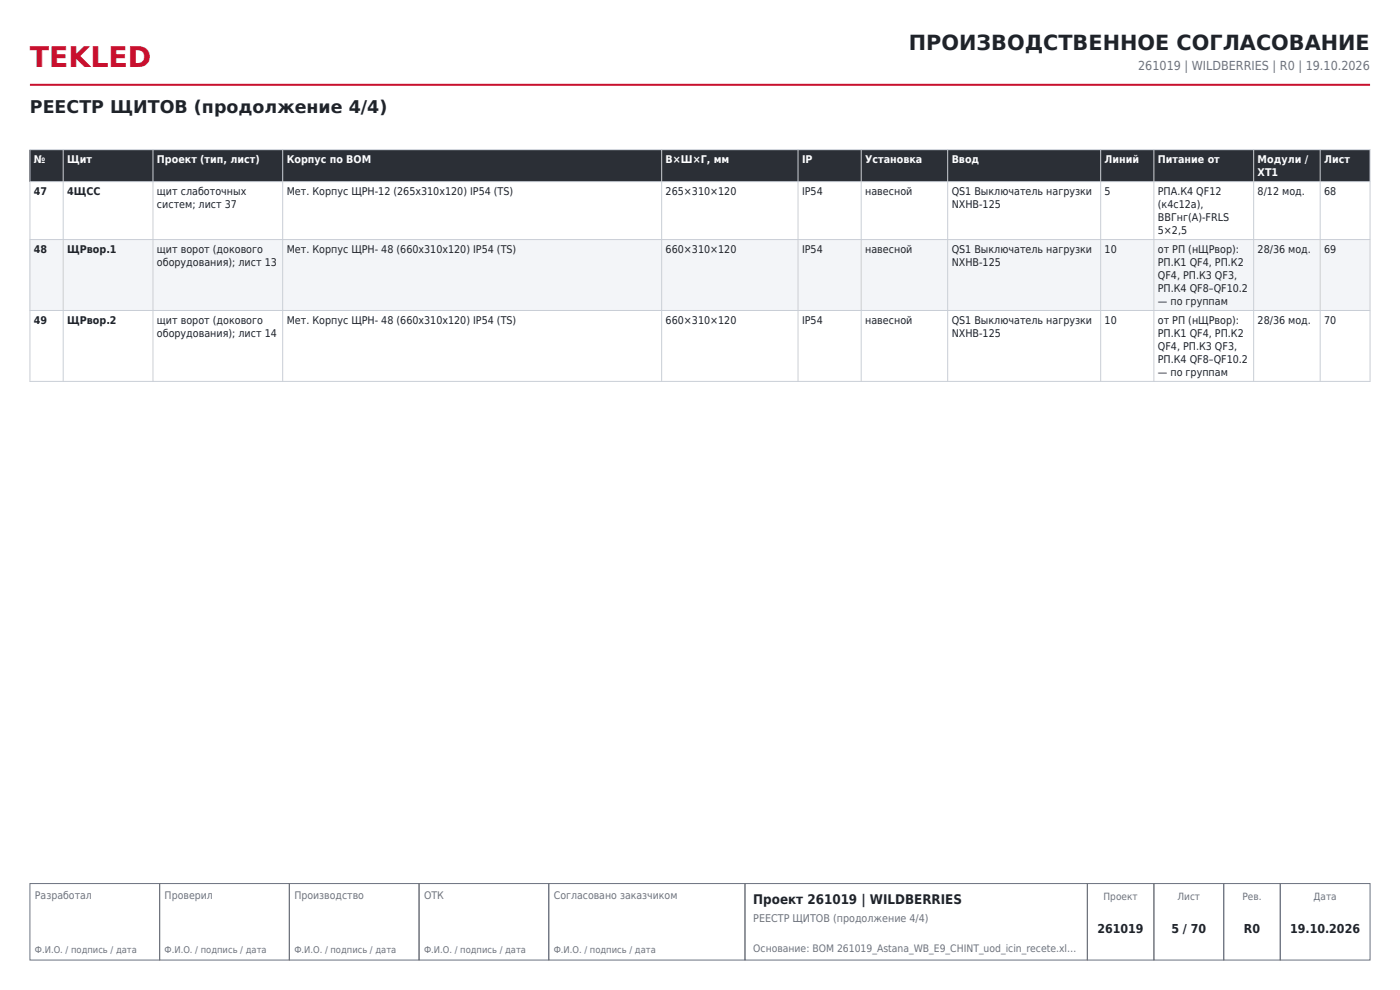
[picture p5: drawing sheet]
<svg xmlns="http://www.w3.org/2000/svg" width="297mm" height="210mm" viewBox="0 0 297 210" stroke-linecap="round" stroke-linejoin="round" font-family="sans-serif">
<defs><g id="words">
<text font-size="6" fill="#c8102e" x="6.3" y="14.1">TEKLED</text>
<text font-size="4.4" fill="#1f2329" x="192.8" y="10.6">ПРОИЗВОДСТВЕННОЕ СОГЛАСОВАНИЕ</text>
<text font-size="3.7" fill="#1f2329" x="6.3" y="24">РЕЕСТР ЩИТОВ (продолжение 4/4)</text>
<text font-size="2.8" fill="#1f2329" x="159.8" y="191.7">Проект 261019 | WILDBERRIES</text>
<text font-size="2.6" fill="#6b7280" x="241.5" y="14.8">261019 | WILDBERRIES | R0 | 19.10.2026</text>
<g font-size="2.6" fill="#1f2329">
<text x="232.8" y="198">261019</text>
<text x="248.5" y="198">5 / 70</text>
<text x="263.9" y="198">R0</text>
<text x="273.7" y="198">19.10.2026</text>
</g>
<g font-size="2.3" fill="#fff">
<text x="7.2" y="34.6">№</text>
<text x="14.3" y="34.6">Щит</text>
<text x="33.3" y="34.6">Проект (тип, лист)</text>
<text x="60.8" y="34.6">Корпус по BOM</text>
<text x="141.2" y="34.6">В×Ш×Г, мм</text>
<text x="170.1" y="34.6">IP</text>
<text x="183.5" y="34.6">Установка</text>
<text x="201.9" y="34.6">Ввод</text>
<text x="234.3" y="34.6">Линий</text>
<text x="245.6" y="34.6">Питание от</text>
<text x="266.8" y="34.6">Модули /</text>
<text x="280.9" y="34.6">Лист</text>
<text x="266.8" y="37.4">XT1</text>
</g>
<g font-size="2.3" fill="#1f2329">
<text x="7.2" y="41.4">47</text>
<text x="14.3" y="41.4">4ЩСС</text>
<text x="33.3" y="41.4">щит слаботочных</text>
<text x="60.8" y="41.4">Мет. Корпус ЩРН-12 (265x310x120) IP54 (TS)</text>
<text x="141.2" y="41.4">265×310×120</text>
<text x="170.1" y="41.4">IP54</text>
<text x="183.5" y="41.4">навесной</text>
<text x="201.9" y="41.4">QS1 Выключатель нагрузки</text>
<text x="234.3" y="41.4">5</text>
<text x="245.6" y="41.4">РПА.К4 QF12</text>
<text x="266.8" y="41.4">8/12 мод.</text>
<text x="280.9" y="41.4">68</text>
<text x="33.3" y="44.2">систем; лист 37</text>
<text x="201.9" y="44.2">NXHB-125</text>
<text x="245.6" y="44.2">(к4с12а),</text>
<text x="245.6" y="46.9">ВВГнг(А)-FRLS</text>
<text x="7.2" y="53.7">48</text>
<text x="14.3" y="53.7">ЩРвор.1</text>
<text x="33.3" y="53.7">щит ворот (докового</text>
<text x="60.8" y="53.7">Мет. Корпус ЩРН- 48 (660x310x120) IP54 (TS)</text>
<text x="141.2" y="53.7">660×310×120</text>
<text x="170.1" y="53.7">IP54</text>
<text x="183.5" y="53.7">навесной</text>
<text x="201.9" y="53.7">QS1 Выключатель нагрузки</text>
<text x="234.3" y="53.7">10</text>
<text x="245.6" y="49.7">5×2,5</text>
<text x="245.6" y="53.7">от РП (нЩРвор):</text>
<text x="266.8" y="53.7">28/36 мод.</text>
<text x="280.9" y="53.7">69</text>
<text x="33.3" y="56.5">оборудования); лист 13</text>
<text x="201.9" y="56.5">NXHB-125</text>
<text x="245.6" y="56.5">РП.К1 QF4, РП.К2</text>
<text x="245.6" y="59.2">QF4, РП.К3 QF3,</text>
<text x="245.6" y="62">РП.К4 QF8–QF10.2</text>
<text x="245.6" y="64.7">— по группам</text>
<text x="7.2" y="68.8">49</text>
<text x="14.3" y="68.8">ЩРвор.2</text>
<text x="33.3" y="68.8">щит ворот (докового</text>
<text x="33.3" y="71.5">оборудования); лист 14</text>
<text x="60.8" y="68.8">Мет. Корпус ЩРН- 48 (660x310x120) IP54 (TS)</text>
<text x="141.2" y="68.8">660×310×120</text>
<text x="170.1" y="68.8">IP54</text>
<text x="183.5" y="68.8">навесной</text>
<text x="201.9" y="68.8">QS1 Выключатель нагрузки</text>
<text x="201.9" y="71.5">NXHB-125</text>
<text x="234.3" y="68.8">10</text>
<text x="245.6" y="68.8">от РП (нЩРвор):</text>
<text x="245.6" y="71.5">РП.К1 QF4, РП.К2</text>
<text x="266.8" y="68.8">28/36 мод.</text>
<text x="280.9" y="68.8">70</text>
<text x="245.6" y="74.3">QF4, РП.К3 QF3,</text>
<text x="245.6" y="77">РП.К4 QF8–QF10.2</text>
<text x="245.6" y="79.8">— по группам</text>
</g>
<text font-size="2.3" fill="#6b7280" x="159.8" y="195.5">РЕЕСТР ЩИТОВ (продолжение 4/4)</text>
<g font-size="2.2" fill="#6b7280">
<text x="7.4" y="190.6">Разработал</text>
<text x="34.9" y="190.6">Проверил</text>
<text x="62.4" y="190.6">Производство</text>
<text x="90" y="190.6">ОТК</text>
<text x="117.5" y="190.6">Согласовано заказчиком</text>
<text x="159.8" y="201.9">Основание: BOM 261019_Astana_WB_E9_CHINT_uod_icin_recete.xl…</text>
</g>
<g font-size="2.1" fill="#6b7280">
<text x="234.1" y="190.9">Проект</text>
<text x="249.8" y="190.9">Лист</text>
<text x="263.6" y="190.9">Рев.</text>
<text x="278.7" y="190.9">Дата</text>
</g>
<g font-size="2" fill="#6b7280">
<text x="7.4" y="202.2">Ф.И.О. / подпись / дата</text>
<text x="34.9" y="202.2">Ф.И.О. / подпись / дата</text>
<text x="62.4" y="202.2">Ф.И.О. / подпись / дата</text>
<text x="90" y="202.2">Ф.И.О. / подпись / дата</text>
<text x="117.5" y="202.2">Ф.И.О. / подпись / дата</text>
</g>
</g></defs>
<path d="M6.3 18h284.4" fill="none" stroke="#c8102e" stroke-width=".42"/>
<path d="M6.3 187.4h27.6v16.2h-27.6zM33.9 187.4h27.5v16.2h-27.5zM61.4 187.4h27.5v16.2h-27.5zM88.9 187.4h27.5v16.2h-27.5zM116.4 187.4h41.6v16.2h-41.6zM158 187.4h72.7v16.2h-72.7zM230.7 187.4h14.1v16.2h-14.1zM244.8 187.4h14.8v16.2h-14.8zM259.6 187.4h12v16.2h-12zM271.6 187.4h19.1v16.2h-19.1z" fill="none" stroke="#6b7280" stroke-width=".21"/>
<path d="M6.3 31.7h284.4v6.8h-284.4z" fill-rule="evenodd" fill="#2b2f36"/>
<path d="M6.3 50.8h284.4v15.1h-284.4z" fill-rule="evenodd" fill="#f3f5f8"/>
<g fill="none" stroke="#c9ced6" stroke-width=".21">
<path d="M6.3 31.7h284.4v49.2h-284.4zM6.3 38.5h284.4M13.4 31.7v49.2M32.5 31.7v49.2M60 31.7v49.2M140.4 31.7v49.2M169.3 31.7v49.2M182.7 31.7v49.2M201 31.7v49.2M233.5 31.7v49.2M244.8 31.7v49.2M266 31.7v49.2"/>
<path d="M280.1 31.7v49.2M6.3 50.8h284.4M6.3 65.9h284.4"/>
</g>
<use href="#words"/>
</svg>
